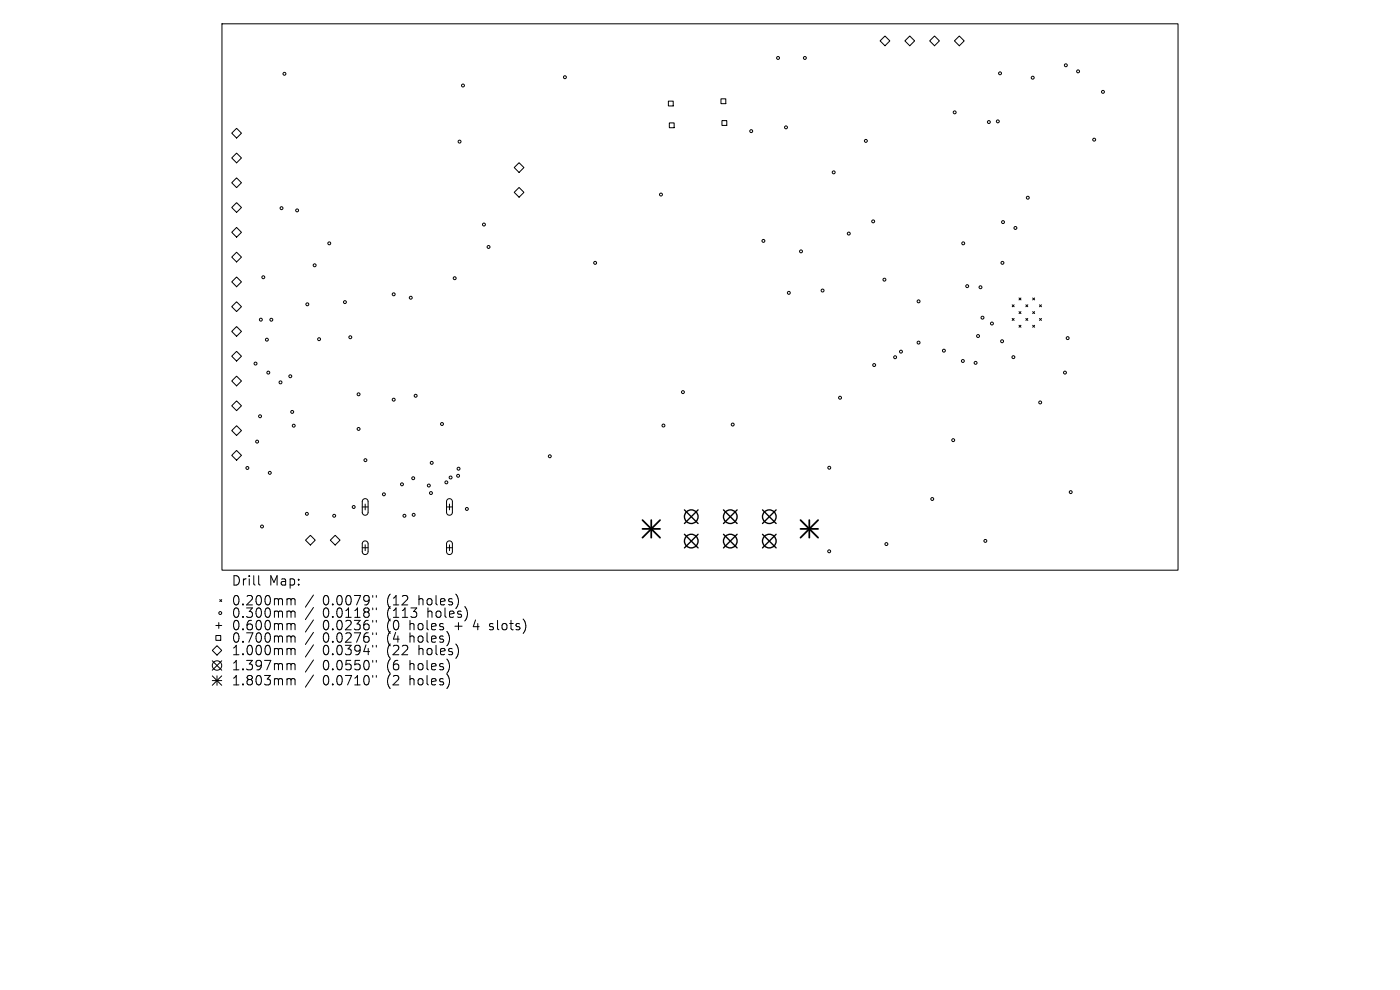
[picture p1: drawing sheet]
<svg xmlns="http://www.w3.org/2000/svg" width="297mm" height="210mm" viewBox="0 0 297 210" stroke-linecap="round" stroke-linejoin="round" font-family="sans-serif">
<defs><g id="words">
<g font-size="2.8">
<text x="49" y="124.5">Drill</text>
<text x="57" y="124.5">Map:</text>
<text x="49" y="128.7">0.200mm</text>
<text x="49" y="131.3">0.300mm</text>
<text x="68.5" y="128.7">0.0079&quot;</text>
<text x="68.5" y="131.3">0.0118&quot;</text>
<text x="82.2" y="128.7">(12</text>
<text x="82.2" y="131.3">(113</text>
<text x="89.1" y="128.7">holes)</text>
<text x="91" y="131.3">holes)</text>
<text x="49" y="134">0.600mm</text>
<text x="49" y="136.6">0.700mm</text>
<text x="68.5" y="134">0.0236&quot;</text>
<text x="68.5" y="136.6">0.0276&quot;</text>
<text x="82.2" y="134">(0</text>
<text x="82.2" y="136.6">(4</text>
<text x="87.2" y="134">holes</text>
<text x="87.2" y="136.6">holes)</text>
<text x="96.9" y="134">+</text>
<text x="101.1" y="134">4</text>
<text x="104.7" y="134">slots)</text>
<text x="49" y="139.3">1.000mm</text>
<text x="49" y="142.5">1.397mm</text>
<text x="68.5" y="139.3">0.0394&quot;</text>
<text x="68.5" y="142.5">0.0550&quot;</text>
<text x="82.2" y="139.3">(22</text>
<text x="82.2" y="142.5">(6</text>
<text x="87.2" y="142.5">holes)</text>
<text x="89.1" y="139.3">holes)</text>
<text x="49" y="145.7">1.803mm</text>
<text x="68.5" y="145.7">0.0710&quot;</text>
<text x="82.2" y="145.7">(2</text>
<text x="87.2" y="145.7">holes)</text>
</g>
</g></defs>
<g fill="none" stroke="#000" stroke-width=".21">
<path d="M47.1 5.1h202.8v115.9h-202.8zM186.7 8.7l1-1.1 1.1 1.1-1.1 1zM192 8.7l1-1.1 1 1.1-1 1zM197.2 8.7l1.1-1.1 1 1.1-1 1zM202.5 8.7l1-1.1 1 1.1-1 1zM49.2 28.3l1-1.1 1 1.1-1 1zM49.2 38.8l1-1.1 1 1.1-1 1zM50.2 32.5l1 1-1 1-1-1zM109.1 35.5l1-1 1.1 1-1.1 1.1zM141.8 21.5h1v1h-1zM142 26.1h1v1h-1zM152.9 21h1.1v1h-1.1z"/>
<path d="M153.2 25.6h1v1h-1zM49.2 44l1-1 1 1-1 1.1zM49.2 49.3l1-1.1 1 1.1-1 1zM49.2 54.5l1-1 1 1-1 1.1zM49.2 59.8l1-1 1 1-1 1zM109.1 40.8l1-1 1.1 1-1.1 1zM49.2 65.1l1-1.1 1 1.1-1 1zM49.2 75.6l1-1.1 1 1.1-1 1zM50.2 69.3l1 1-1 1-1-1zM50.2 79.8l1 1-1 1.1-1-1.1zM214.7 64.7l.4 .4M214.7 67.6l.4 .4"/>
<path d="M215.1 64.7l-.4 .4M215.1 67.6l-.4 .4M216.2 66.1l.4 .4M216.2 69l.4 .4M216.2 63.2l.4 .4M216.6 63.2l-.4 .4M216.6 66.1l-.4 .4M216.6 69l-.4 .4M217.6 67.6l.4 .4M217.6 64.7l.4 .4M218 67.6l-.4 .4M218 64.7l-.4 .4"/>
<path d="M219.1 66.1l.4 .4M219.1 63.2l.4 .4M219.1 69l.4 .4M219.5 66.1l-.4 .4M219.5 63.2l-.4 .4M219.5 69l-.4 .4M220.5 67.6l.4 .4M220.5 64.7l.4 .4M220.9 64.7l-.4 .4M220.9 67.6l-.4 .4M49.2 86.1l1-1.1 1 1.1-1 1zM49.2 91.3l1-1 1 1-1 1.1z"/>
<path d="M49.2 96.6l1-1 1 1-1 1zM64.8 114.6l1-1 1.1 1-1.1 1zM70.1 114.6l1-1 1 1-1 1zM76.8 107.5h1.3M76.8 116.2h1.3M77 106l.7-.2 .4 .5v2.5l-.2 .3-.3 .2-.5-.1-.2-.4v-2.5zM77 114.9l.7-.1 .4 .5v1.8l-.2 .4-.3 .1-.5-.1-.2-.4v-1.8zM77.5 106.9v1.3M77.5 115.6v1.2M94.7 107.5h1.3M94.7 116.2h1.3M94.9 106l.7-.2 .4 .5v2.5l-.2 .3-.3 .2-.5-.1-.3-.4v-2.5z"/>
<path d="M94.9 114.9l.7-.1 .4 .5v1.8l-.2 .4-.3 .1-.5-.1-.3-.4v-1.8zM95.4 106.9v1.3M95.4 115.6v1.2M45 138l1-1 1 1-1 1zM45.8 132.7h1.2M45.8 134.8h1v1h-1zM46.4 132.1v1.2M46.6 127.2l.4 .4M47 127.2l-.4 .4M54.9 122.1v1.7l.3 .3M61.2 127h.3l.2 .3M61.2 129.6h.3l.2 .3"/>
<path d="M61.2 132.3h.3l.2 .3M61.2 134.9h.3l.2 .3M61.2 137.6h.3l.2 .2M61.7 127.3l.3-.3 .5 .1 .1 1.2M61.7 127.3v1M61.7 129.9v1.1M61.7 132.6v1M61.7 135.2v1M61.7 137.8v1.1M61.7 129.9l.3-.3 .5 .1 .1 1.3M61.7 132.6l.3-.3 .5 .1 .1 1.2M61.7 135.2l.3-.3 .5 .1 .1 1.2"/>
<path d="M61.7 137.8l.3-.2h.5l.1 1.3M66.5 126.2l-1.7 2.6M66.5 128.9l-1.7 2.5M66.5 131.5l-1.7 2.6M66.5 134.1l-1.7 2.6M66.5 136.8l-1.7 2.6M66.5 140l-1.7 2.6M79.1 126.3v.4M79.1 129v.3M79.1 131.6v.4M79.1 134.2v.4M79.1 136.9v.4"/>
<path d="M79.8 126.3v.4M79.8 129v.3M79.8 131.6v.4M79.8 134.2v.4M79.8 136.9v.4M103.8 133.5l.2 .1M103.9 132.4v.4M45 140.2l2 2M45 143.4l2 2M45 144.4h2M46 143.4v2M47 140.2l-2 2"/>
<path d="M47 143.4l-2 2M61.2 140.8h.3l.2 .2M61.2 144h.3l.2 .2M61.7 141v1.1M61.7 144.2v1.1M61.7 141l.3-.2h.5l.1 1.3M61.7 144.2l.3-.2h.5l.1 1.3M66.5 143.2l-1.7 2.6M79.1 140.1v.4M79.1 143.3v.4M79.8 140.1v.4M79.8 143.3v.4"/>
<circle cx="60.3" cy="15.7" r=".31"/>
<circle cx="98.2" cy="18.1" r=".31"/>
<circle cx="119.8" cy="16.4" r=".31"/>
<circle cx="165.1" cy="12.3" r=".31"/>
<circle cx="170.8" cy="12.3" r=".31"/>
<circle cx="212.2" cy="15.6" r=".31"/>
<circle cx="219.1" cy="16.5" r=".31"/>
<circle cx="226.1" cy="13.8" r=".31"/>
<circle cx="228.7" cy="15.1" r=".31"/>
<circle cx="234" cy="19.5" r=".31"/>
<circle cx="97.5" cy="30" r=".31"/>
<circle cx="159.4" cy="27.8" r=".31"/>
<circle cx="166.7" cy="27" r=".31"/>
<circle cx="176.9" cy="36.6" r=".31"/>
<circle cx="183.7" cy="29.9" r=".31"/>
<circle cx="202.5" cy="23.8" r=".31"/>
<circle cx="209.8" cy="25.9" r=".31"/>
<circle cx="211.7" cy="25.7" r=".31"/>
<circle cx="232.1" cy="29.6" r=".31"/>
<circle cx="55.9" cy="58.8" r=".31"/>
<circle cx="59.7" cy="44.2" r=".31"/>
<circle cx="63" cy="44.6" r=".31"/>
<circle cx="66.7" cy="56.3" r=".31"/>
<circle cx="69.9" cy="51.6" r=".31"/>
<circle cx="96.5" cy="59" r=".31"/>
<circle cx="102.7" cy="47.6" r=".31"/>
<circle cx="103.6" cy="52.4" r=".31"/>
<circle cx="126.3" cy="55.8" r=".31"/>
<circle cx="140.2" cy="41.3" r=".31"/>
<circle cx="162" cy="51.1" r=".31"/>
<circle cx="169.9" cy="53.3" r=".31"/>
<circle cx="180.1" cy="49.5" r=".31"/>
<circle cx="185.2" cy="47" r=".31"/>
<circle cx="187.6" cy="59.3" r=".31"/>
<circle cx="204.3" cy="51.6" r=".31"/>
<circle cx="212.7" cy="55.8" r=".31"/>
<circle cx="212.8" cy="47.1" r=".31"/>
<circle cx="215.4" cy="48.4" r=".31"/>
<circle cx="218" cy="41.9" r=".31"/>
<circle cx="54.2" cy="77.1" r=".31"/>
<circle cx="55.3" cy="67.8" r=".31"/>
<circle cx="56.6" cy="72.1" r=".31"/>
<circle cx="56.9" cy="79" r=".31"/>
<circle cx="57.6" cy="67.8" r=".31"/>
<circle cx="61.6" cy="79.8" r=".31"/>
<circle cx="65.2" cy="64.6" r=".31"/>
<circle cx="67.7" cy="72" r=".31"/>
<circle cx="73.2" cy="64.1" r=".31"/>
<circle cx="74.3" cy="71.5" r=".31"/>
<circle cx="83.5" cy="62.4" r=".31"/>
<circle cx="87.1" cy="63.2" r=".31"/>
<circle cx="167.3" cy="62.1" r=".31"/>
<circle cx="174.5" cy="61.6" r=".31"/>
<circle cx="185.5" cy="77.4" r=".31"/>
<circle cx="189.9" cy="75.8" r=".31"/>
<circle cx="191.1" cy="74.6" r=".31"/>
<circle cx="194.9" cy="72.7" r=".31"/>
<circle cx="194.9" cy="63.9" r=".31"/>
<circle cx="200.2" cy="74.4" r=".31"/>
<circle cx="204.3" cy="76.6" r=".31"/>
<circle cx="205.2" cy="60.7" r=".31"/>
<circle cx="207" cy="77" r=".31"/>
<circle cx="207.5" cy="71.3" r=".31"/>
<circle cx="208" cy="60.9" r=".31"/>
<circle cx="208.4" cy="67.4" r=".31"/>
<circle cx="210.4" cy="68.6" r=".31"/>
<circle cx="212.6" cy="72.4" r=".31"/>
<circle cx="215" cy="75.8" r=".31"/>
<circle cx="225.9" cy="79" r=".31"/>
<circle cx="226.5" cy="71.7" r=".31"/>
<circle cx="52.5" cy="99.3" r=".31"/>
<circle cx="54.5" cy="93.7" r=".31"/>
<circle cx="55.2" cy="88.3" r=".31"/>
<circle cx="59.5" cy="81.1" r=".31"/>
<circle cx="62" cy="87.4" r=".31"/>
<circle cx="62.3" cy="90.3" r=".31"/>
<circle cx="76.1" cy="91" r=".31"/>
<circle cx="76.1" cy="83.6" r=".31"/>
<circle cx="77.5" cy="97.6" r=".31"/>
<circle cx="83.5" cy="84.8" r=".31"/>
<circle cx="88.2" cy="84" r=".31"/>
<circle cx="91.6" cy="98.2" r=".31"/>
<circle cx="93.8" cy="89.9" r=".31"/>
<circle cx="97.3" cy="99.4" r=".31"/>
<circle cx="116.6" cy="96.8" r=".31"/>
<circle cx="140.7" cy="90.3" r=".31"/>
<circle cx="144.9" cy="83.2" r=".31"/>
<circle cx="155.4" cy="90.1" r=".31"/>
<circle cx="175.9" cy="99.2" r=".31"/>
<circle cx="178.2" cy="84.4" r=".31"/>
<circle cx="202.2" cy="93.4" r=".31"/>
<circle cx="220.7" cy="85.4" r=".31"/>
<circle cx="55.6" cy="111.7" r=".31"/>
<circle cx="57.2" cy="100.3" r=".31"/>
<circle cx="65.1" cy="109" r=".31"/>
<circle cx="70.9" cy="109.4" r=".31"/>
<circle cx="75" cy="107.5" r=".31"/>
<circle cx="81.4" cy="104.9" r=".31"/>
<circle cx="85.3" cy="102.7" r=".31"/>
<circle cx="85.8" cy="109.4" r=".31"/>
<circle cx="87.7" cy="101.4" r=".31"/>
<circle cx="87.8" cy="109.2" r=".31"/>
<circle cx="91" cy="103" r=".31"/>
<circle cx="91.4" cy="104.6" r=".31"/>
<circle cx="94.7" cy="102.3" r=".31"/>
<circle cx="95.6" cy="101.3" r=".31"/>
<circle cx="97.2" cy="100.9" r=".31"/>
<circle cx="99" cy="108" r=".31"/>
<circle cx="175.9" cy="116.9" r=".31"/>
<circle cx="188" cy="115.4" r=".31"/>
<circle cx="197.8" cy="105.9" r=".31"/>
<circle cx="209" cy="114.7" r=".31"/>
<circle cx="227.1" cy="104.4" r=".31"/>
<circle cx="46.7" cy="130" r=".31"/>
<circle cx="46" cy="141.2" r="1"/>
</g>
<g fill="none" stroke="#000" stroke-width=".29">
<path d="M145.2 108.2l2.9 2.9M145.2 113.3l2.9 2.9M148.1 108.2l-2.9 2.9M148.1 113.3l-2.9 2.9M153.5 108.2l2.9 2.9M153.5 113.3l2.9 2.9M156.4 108.2l-2.9 2.9M156.4 113.3l-2.9 2.9M161.8 108.2l2.8 2.9M161.8 113.3l2.8 2.9M164.6 108.2l-2.8 2.9M164.6 113.3l-2.8 2.9"/>
<circle cx="146.6" cy="109.6" r="1.45"/>
<circle cx="146.6" cy="114.8" r="1.45"/>
<circle cx="154.9" cy="109.6" r="1.45"/>
<circle cx="154.9" cy="114.8" r="1.45"/>
<circle cx="163.2" cy="114.8" r="1.45"/>
<circle cx="163.2" cy="109.6" r="1.45"/>
</g>
<path d="M136.3 110.3l3.7 3.8M136.3 112.2h3.7M138.2 110.3v3.8M140 110.3l-3.7 3.8M169.8 112.2h3.8M169.8 110.3l3.8 3.8M171.7 110.3v3.8M173.6 110.3l-3.8 3.8" fill="none" stroke="#000" stroke-width=".37"/>
<use href="#words"/>
</svg>
